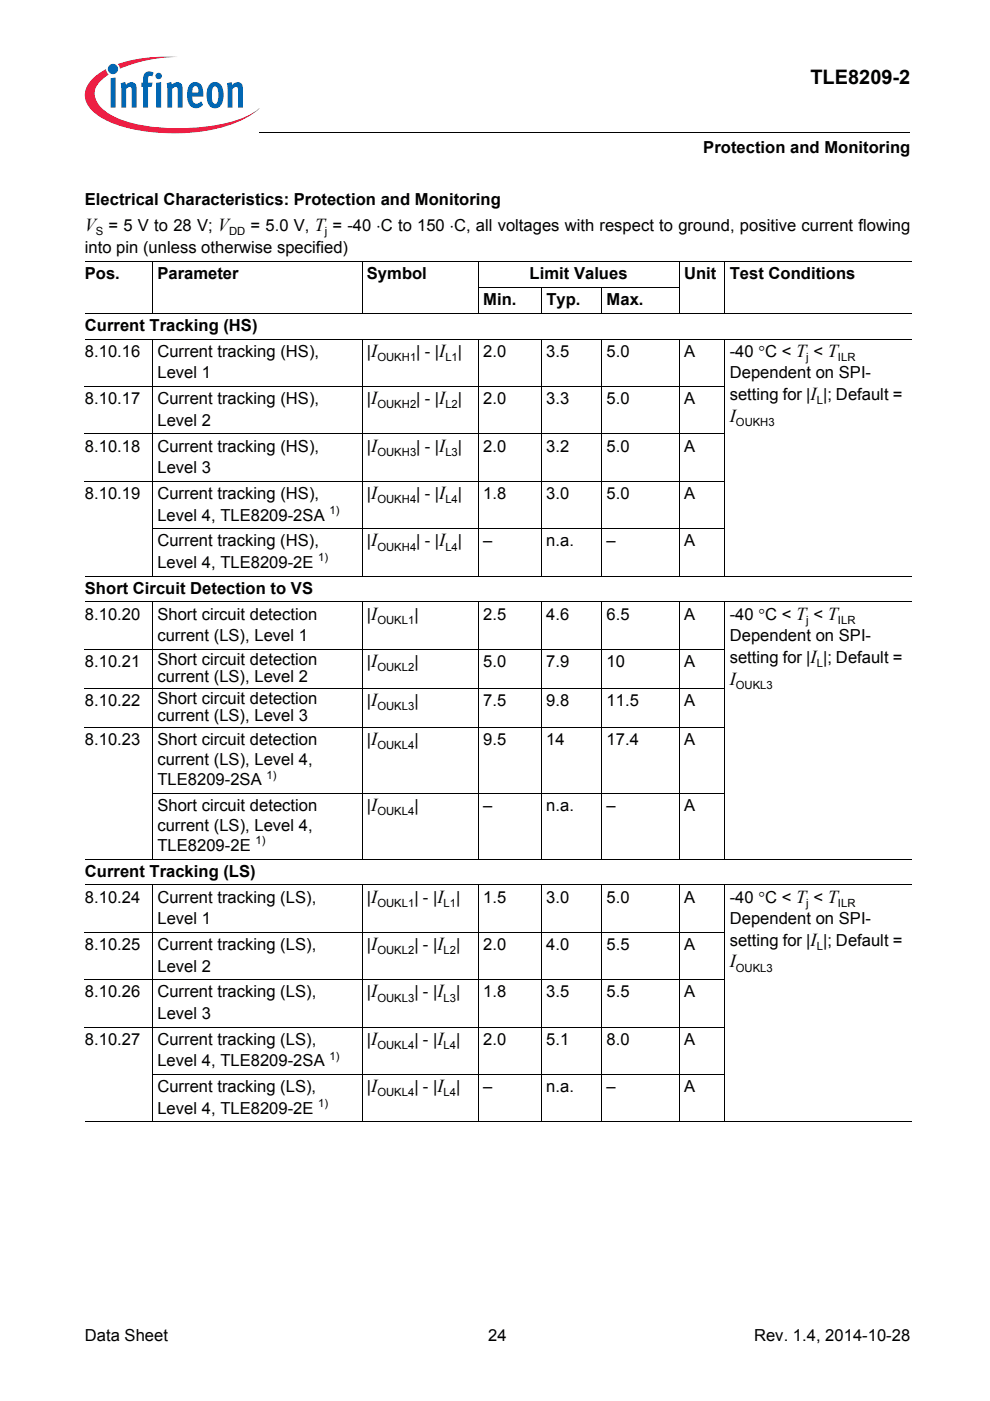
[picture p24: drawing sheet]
<svg xmlns="http://www.w3.org/2000/svg" width="210mm" height="297mm" viewBox="0 0 210 297" stroke-linecap="round" stroke-linejoin="round" font-family="sans-serif">
<defs><g id="words">
<text font-size="4.2" x="171.8" y="17.8">TLE8209-2</text>
<g font-size="3.9">
<text x="18" y="49">V = 5 V to 28 V; V</text>
<text x="154.7" y="89.4">I</text>
<text x="154.7" y="145.1">I</text>
<text x="154.7" y="205.1">I</text>
</g>
<g font-size="3.5">
<text x="149.1" y="32.5">Protection and Monitoring</text>
<text x="18" y="43.4">Electrical Characteristics: Protection and Monitoring</text>
<text x="18" y="53.6">into pin (unless otherwise specified)</text>
<text x="53.1" y="49">= 5.0 V, T = -40 ⋅C to 150 ⋅C, all voltages with respect to ground, positive current flowing</text>
<text x="18" y="59.2">Pos.</text>
<text x="33.4" y="59.2">Parameter</text>
<text x="77.8" y="59.2">Symbol</text>
<text x="112.3" y="59.2">Limit Values</text>
<text x="145.1" y="59.2">Unit</text>
<text x="154.7" y="59.2">Test Conditions</text>
<text x="102.4" y="64.7">Min.</text>
<text x="115.8" y="64.7">Typ.</text>
<text x="128.6" y="64.7">Max.</text>
<text x="18" y="70.2">Current Tracking (HS)</text>
<text x="18" y="75.6">8.10.16</text>
<text x="33.4" y="75.6">Current tracking (HS),</text>
<text x="77.8" y="75.6">|I</text>
<text x="88.3" y="75.6">| - |I |</text>
<text x="102.4" y="75.6">2.0</text>
<text x="115.8" y="75.6">3.5</text>
<text x="128.6" y="75.6">5.0</text>
<text x="145.1" y="75.6">A</text>
<text x="154.7" y="75.6">-40 °C &lt; T &lt; T</text>
<text x="33.4" y="80.2">Level 1</text>
<text x="154.7" y="80.2">Dependent on SPI-</text>
<text x="18" y="85.7">8.10.17</text>
<text x="33.4" y="85.7">Current tracking (HS),</text>
<text x="77.8" y="85.7">|I</text>
<text x="88.3" y="85.7">| - |I |</text>
<text x="102.4" y="85.7">2.0</text>
<text x="115.8" y="85.7">3.3</text>
<text x="128.6" y="85.7">5.0</text>
<text x="145.1" y="85.7">A</text>
<text x="154.7" y="84.8">setting for |I |; Default =</text>
<text x="18" y="95.8">8.10.18</text>
<text x="33.4" y="95.8">Current tracking (HS),</text>
<text x="33.4" y="90.3">Level 2</text>
<text x="77.8" y="95.8">|I</text>
<text x="88.3" y="95.8">| - |I |</text>
<text x="102.4" y="95.8">2.0</text>
<text x="115.8" y="95.8">3.2</text>
<text x="128.6" y="95.8">5.0</text>
<text x="145.1" y="95.8">A</text>
<text x="33.4" y="100.3">Level 3</text>
<text x="18" y="105.8">8.10.19</text>
<text x="33.4" y="105.8">Current tracking (HS),</text>
<text x="77.8" y="105.8">|I</text>
<text x="88.3" y="105.8">| - |I |</text>
<text x="102.4" y="105.8">1.8</text>
<text x="115.8" y="105.8">3.0</text>
<text x="128.6" y="105.8">5.0</text>
<text x="145.1" y="105.8">A</text>
<text x="33.4" y="110.4">Level 4, TLE8209-2SA</text>
<text x="33.4" y="115.9">Current tracking (HS),</text>
<text x="77.8" y="115.9">|I</text>
<text x="88.3" y="115.9">| - |I |</text>
<text x="102.4" y="115.9">–</text>
<text x="115.8" y="115.9">n.a.</text>
<text x="128.6" y="115.9">–</text>
<text x="145.1" y="115.9">A</text>
<text x="18" y="125.9">Short Circuit Detection to VS</text>
<text x="33.4" y="120.4">Level 4, TLE8209-2E</text>
<text x="18" y="131.4">8.10.20</text>
<text x="33.4" y="131.4">Short circuit detection</text>
<text x="77.8" y="131.4">|I</text>
<text x="87.9" y="131.4">|</text>
<text x="102.4" y="131.4">2.5</text>
<text x="115.8" y="131.4">4.6</text>
<text x="128.6" y="131.4">6.5</text>
<text x="145.1" y="131.4">A</text>
<text x="154.7" y="131.4">-40 °C &lt; T &lt; T</text>
<text x="33.4" y="136">current (LS), Level 1</text>
<text x="154.7" y="136">Dependent on SPI-</text>
<text x="18" y="141.4">8.10.21</text>
<text x="33.4" y="141">Short circuit detection</text>
<text x="77.8" y="141.4">|I</text>
<text x="87.9" y="141.4">|</text>
<text x="102.4" y="141.4">5.0</text>
<text x="115.8" y="141.4">7.9</text>
<text x="128.6" y="141.4">10</text>
<text x="145.1" y="141.4">A</text>
<text x="154.7" y="140.6">setting for |I |; Default =</text>
<text x="18" y="149.7">8.10.22</text>
<text x="33.4" y="149.3">Short circuit detection</text>
<text x="33.4" y="144.5">current (LS), Level 2</text>
<text x="77.8" y="149.7">|I</text>
<text x="87.9" y="149.7">|</text>
<text x="102.4" y="149.7">7.5</text>
<text x="115.8" y="149.7">9.8</text>
<text x="128.6" y="149.7">11.5</text>
<text x="145.1" y="149.7">A</text>
<text x="33.4" y="152.8">current (LS), Level 3</text>
<text x="18" y="158">8.10.23</text>
<text x="33.4" y="158">Short circuit detection</text>
<text x="77.8" y="158">|I</text>
<text x="87.9" y="158">|</text>
<text x="102.4" y="158">9.5</text>
<text x="115.8" y="158">14</text>
<text x="128.6" y="158">17.4</text>
<text x="145.1" y="158">A</text>
<text x="33.4" y="162.3">current (LS), Level 4,</text>
<text x="33.4" y="166.5">TLE8209-2SA</text>
<text x="33.4" y="172">Short circuit detection</text>
<text x="77.8" y="172">|I</text>
<text x="87.9" y="172">|</text>
<text x="102.4" y="172">–</text>
<text x="115.8" y="172">n.a.</text>
<text x="128.6" y="172">–</text>
<text x="145.1" y="172">A</text>
<text x="33.4" y="176.2">current (LS), Level 4,</text>
<text x="18" y="185.9">Current Tracking (LS)</text>
<text x="33.4" y="180.4">TLE8209-2E</text>
<text x="18" y="191.4">8.10.24</text>
<text x="33.4" y="191.4">Current tracking (LS),</text>
<text x="77.8" y="191.4">|I</text>
<text x="87.9" y="191.4">| - |I |</text>
<text x="102.4" y="191.4">1.5</text>
<text x="115.8" y="191.4">3.0</text>
<text x="128.6" y="191.4">5.0</text>
<text x="145.1" y="191.4">A</text>
<text x="154.7" y="191.4">-40 °C &lt; T &lt; T</text>
<text x="33.4" y="195.9">Level 1</text>
<text x="154.7" y="195.9">Dependent on SPI-</text>
<text x="18" y="201.4">8.10.25</text>
<text x="33.4" y="201.4">Current tracking (LS),</text>
<text x="77.8" y="201.4">|I</text>
<text x="87.9" y="201.4">| - |I |</text>
<text x="102.4" y="201.4">2.0</text>
<text x="115.8" y="201.4">4.0</text>
<text x="128.6" y="201.4">5.5</text>
<text x="145.1" y="201.4">A</text>
<text x="154.7" y="200.5">setting for |I |; Default =</text>
<text x="33.4" y="206">Level 2</text>
<text x="18" y="211.5">8.10.26</text>
<text x="33.4" y="211.5">Current tracking (LS),</text>
<text x="77.8" y="211.5">|I</text>
<text x="87.9" y="211.5">| - |I |</text>
<text x="102.4" y="211.5">1.8</text>
<text x="115.8" y="211.5">3.5</text>
<text x="128.6" y="211.5">5.5</text>
<text x="145.1" y="211.5">A</text>
<text x="18" y="221.5">8.10.27</text>
<text x="33.4" y="221.5">Current tracking (LS),</text>
<text x="33.4" y="216">Level 3</text>
<text x="77.8" y="221.5">|I</text>
<text x="87.9" y="221.5">| - |I |</text>
<text x="102.4" y="221.5">2.0</text>
<text x="115.8" y="221.5">5.1</text>
<text x="128.6" y="221.5">8.0</text>
<text x="145.1" y="221.5">A</text>
<text x="33.4" y="226.1">Level 4, TLE8209-2SA</text>
<text x="33.4" y="231.6">Current tracking (LS),</text>
<text x="77.8" y="231.6">|I</text>
<text x="87.9" y="231.6">| - |I |</text>
<text x="102.4" y="231.6">–</text>
<text x="115.8" y="231.6">n.a.</text>
<text x="128.6" y="231.6">–</text>
<text x="145.1" y="231.6">A</text>
<text x="33.4" y="236.2">Level 4, TLE8209-2E</text>
<text x="18" y="284.4">Data Sheet</text>
<text x="103.5" y="284.4">24</text>
<text x="159.9" y="284.4">Rev. 1.4, 2014-10-28</text>
</g>
<g font-size="2.4">
<text x="20.3" y="49.9">S</text>
<text x="48.6" y="49.9">DD</text>
<text x="68.9" y="49.9">j</text>
<text x="80" y="76.5">OUKH1</text>
<text x="94.4" y="76.5">L1</text>
<text x="170.9" y="76.5">j</text>
<text x="177.7" y="76.5">ILR</text>
<text x="80" y="86.6">OUKH2</text>
<text x="94.4" y="86.6">L2</text>
<text x="173.2" y="85.7">L</text>
<text x="156" y="90.3">OUKH3</text>
<text x="80" y="96.6">OUKH3</text>
<text x="94.4" y="96.6">L3</text>
<text x="80" y="106.7">OUKH4</text>
<text x="94.4" y="106.7">L4</text>
<text x="69.8" y="109">1)</text>
<text x="67.5" y="119">1)</text>
<text x="80" y="116.7">OUKH4</text>
<text x="94.4" y="116.7">L4</text>
<text x="80" y="132.3">OUKL1</text>
<text x="170.9" y="132.3">j</text>
<text x="177.7" y="132.3">ILR</text>
<text x="80" y="142.3">OUKL2</text>
<text x="173.2" y="141.4">L</text>
<text x="156" y="146">OUKL3</text>
<text x="80" y="150.6">OUKL3</text>
<text x="80" y="158.9">OUKL4</text>
<text x="56.5" y="165.1">1)</text>
<text x="80" y="172.8">OUKL4</text>
<text x="54.2" y="179">1)</text>
<text x="80" y="192.2">OUKL1</text>
<text x="94" y="192.2">L1</text>
<text x="170.9" y="192.2">j</text>
<text x="177.7" y="192.2">ILR</text>
<text x="80" y="202.3">OUKL2</text>
<text x="94" y="202.3">L2</text>
<text x="173.2" y="201.4">L</text>
<text x="156" y="206">OUKL3</text>
<text x="80" y="212.3">OUKL3</text>
<text x="94" y="212.3">L3</text>
<text x="69.8" y="224.7">1)</text>
<text x="80" y="222.4">OUKL4</text>
<text x="94" y="222.4">L4</text>
<text x="80" y="232.5">OUKL4</text>
<text x="94" y="232.5">L4</text>
<text x="67.5" y="234.8">1)</text>
</g>
</g></defs>
<circle cx="24" cy="14.6" r="1.09" fill="#0166b3"/>
<g fill="#ed1a40">
<path d="M25 13.6l.8-.3a32.5 32.5 0 0 1 12-1.2 31.8 31.8 0 0 0-11.7 2.2l-.7 .3z"/>
<path d="M19.4 16.9a11.2 11.2 0 0 1 3.1-2.2l.1 .6 .5 .5a5 5 0 0 0-3 4.3 6 6 0 0 0 3.4 4.2 31.6 31.6 0 0 0 15.9 2.9 31.7 31.7 0 0 0 14-3.1l1.6-1.2a17.5 17.5 0 0 1-8.9 4.4 41.1 41.1 0 0 1-22.7-1.4 9.4 9.4 0 0 1-5.1-4.1 4.3 4.3 0 0 1 1.1-4.9z"/>
</g>
<g fill="#0166b3">
<path d="M23.5 16.6l1-.2v6.4h-1z"/>
<path d="M25.6 17.6l.9-.2 .2 .6a1.22 1.22 0 0 1 1.4-.6 1.22 1.22 0 0 1 .9 1.4v4h-1.1v-4.1a.42 .42 0 0 0-.6-.2l-.6 .4v3.9h-1z"/>
<path d="M30.8 15.4l.8-.3 .8 .2 .2 .1-.3 .8-.2-.1a.47 .47 0 0 0-.7 .3v1.1h.9l-.1 .9h-.8v4.4h-1.1v-4.4h-.3v-.9h.3v-.7a1.77 1.77 0 0 1 .5-1.4z"/>
<path d="M35.3 17.6l1-.2 .1 .6a1.22 1.22 0 0 1 1.5-.6 1.22 1.22 0 0 1 .8 1.4v4h-1l-.1-4.1a.42 .42 0 0 0-.6-.2l-.5 .4v3.9h-1z"/>
<path d="M48.1 17.6l1-.2 .1 .6a1.22 1.22 0 0 1 1.5-.6 1.22 1.22 0 0 1 .8 1.4v4h-1l-.1-4.1a.41 .41 0 0 0-.6-.2l-.5 .4v3.9h-1z"/>
<path d="M33 16.1a.68 .68 0 0 1 1.3 0 .68 .68 0 0 1-1.3 0zM33.1 17.6l1.1-.2v5.4h-1.1z"/>
<path d="M40.4 17.8a1.59 1.59 0 0 1 1.8-.2 1.59 1.59 0 0 1 .8 1.5l.1 1.4h-2.3a1.09 1.09 0 0 0 .2 1.1 1.09 1.09 0 0 0 1.2 .3l.4-.4 .4 .7a1.88 1.88 0 0 1-2.1 .6 1.88 1.88 0 0 1-1.2-1.9v-1.7l.3-.8zM41 18.5l-.2 1.1h1.3l-.1-.7a.58 .58 0 0 0-.3-.6 .58 .58 0 0 0-.7 .2z"/>
<path d="M44.6 17.7a1.76 1.76 0 0 1 2 0 1.76 1.76 0 0 1 .8 1.7v1.3a1.96 1.96 0 0 1-2.4 2.2 2.94 2.94 0 0 1-1.2-3.3 2.79 2.79 0 0 1 .8-1.9zM45.2 18.5a4.3 4.3 0 0 0 .1 3.4l.3 .1a1.54 1.54 0 0 0 .7-1.9v-.4a1.19 1.19 0 0 0-.7-1.4z"/>
</g>
<path d="M55 28v.1z" fill="#000"/>
<path d="M55 28h137.9" fill="none" stroke="#000" stroke-width=".21"/>
<path d="M18 29h46v5h-46z" fill="#fff"/>
<g fill="none" stroke="#000" stroke-width=".21">
<path d="M18 55.5h175.3M32.3 55.4v11.1M76.8 55.4v11.1M101.4 55.4v11.1M144 55.4v11.1M153.7 55.4v11.1M18 66.4h175.3M18 71.9h175.3M32.3 71.8v50.4M76.8 71.8v50.4M101.3 60.9h42.8M101.4 71.8v50.4"/>
<path d="M114.8 60.9v5.6M114.8 71.8v50.4M127.6 60.9v5.6M127.6 71.8v50.4M144 71.8v50.4M153.7 71.8v50.4M18 81.9h135.7M18 92h135.7M18 102.1h135.7M32.3 112.1h121.4M18 122.2h175.3M18 127.6h175.3"/>
<path d="M18 137.7h135.7M32.3 127.6v54.6M76.8 127.6v54.6M101.4 127.6v54.6M114.8 127.6v54.6M127.6 127.6v54.6M144 127.6v54.6M153.7 127.6v54.6M18 146h135.7M18 154.3h135.7M32.3 168.2h121.4M18 182.1h175.3"/>
<path d="M18 187.6h175.3M18 197.7h135.7M32.3 187.5v50.4M76.8 187.5v50.4M101.4 187.5v50.4M114.8 187.5v50.4M127.6 187.5v50.4M144 187.5v50.4M153.7 187.5v50.4M18 207.7h135.7M18 217.8h135.7M18 237.9h175.3"/>
<path d="M32.3 227.8h121.4"/>
</g>
<use href="#words"/>
</svg>
